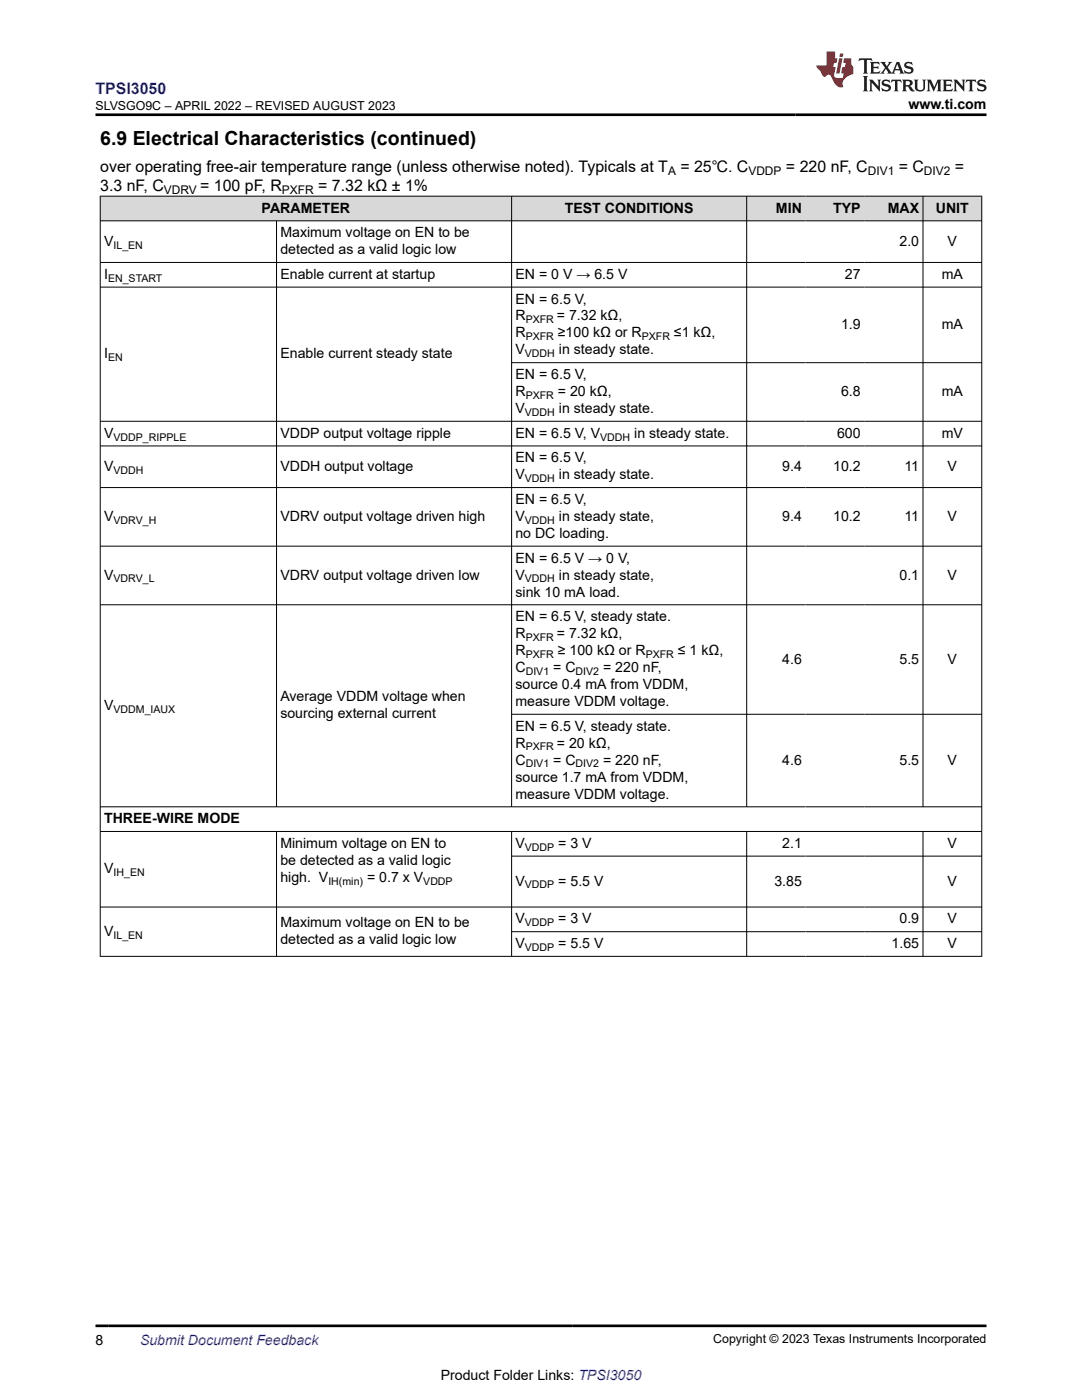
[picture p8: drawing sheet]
<svg xmlns="http://www.w3.org/2000/svg" width="216mm" height="279mm" viewBox="0 0 216 279" stroke-linecap="round" stroke-linejoin="round" font-family="sans-serif">
<defs><g id="words">
<text font-size="3.9" x="20" y="28.8">6.9 Electrical Characteristics (continued)</text>
<text font-size="3.2" fill="#00f" x="19" y="18.7">TPSI3050</text>
<g font-size="3.2">
<text x="20" y="34.3">over operating free-air temperature range (unless otherwise noted). Typicals at T</text>
<text x="135.8" y="34.3">= 25℃. C</text>
<text x="156.8" y="34.3">= 220 nF, C</text>
<text x="179.3" y="34.3">= C</text>
<text x="190.5" y="34.3">=</text>
<text x="20" y="38.1">3.3 nF, C</text>
<text x="39.9" y="38.1">= 100 pF, R</text>
<text x="63.5" y="38.1">= 7.32 kΩ ± 1%</text>
</g>
<g font-size="2.8">
<text x="181.3" y="21.8">www.ti.com</text>
<text x="52.2" y="42.4">PARAMETER</text>
<text x="55.9" y="47.3">Maximum voltage on EN to be</text>
<text x="112.7" y="42.4">TEST CONDITIONS</text>
<text x="154.8" y="42.4">MIN</text>
<text x="166.3" y="42.4">TYP</text>
<text x="177.1" y="42.4">MAX</text>
<text x="186.7" y="42.4">UNIT</text>
<text x="20.8" y="49">V</text>
<text x="55.9" y="50.7">detected as a valid logic low</text>
<text x="179.5" y="49">2.0</text>
<text x="189.1" y="49">V</text>
<text x="20.8" y="55.7">I</text>
<text x="55.9" y="55.7">Enable current at startup</text>
<text x="102.9" y="55.7">EN = 0 V → 6.5 V</text>
<text x="168.6" y="55.7">27</text>
<text x="187.9" y="55.7">mA</text>
<text x="102.9" y="60.6">EN = 6.5 V,</text>
<text x="102.9" y="64">R</text>
<text x="111.1" y="64">= 7.32 kΩ,</text>
<text x="167.8" y="65.7">1.9</text>
<text x="187.9" y="65.7">mA</text>
<text x="20.8" y="71.5">I</text>
<text x="55.9" y="71.5">Enable current steady state</text>
<text x="102.9" y="67.3">R</text>
<text x="102.9" y="70.7">V</text>
<text x="111.3" y="67.3">≥100 kΩ or R</text>
<text x="111.5" y="70.7">in steady state.</text>
<text x="134.5" y="67.3">≤1 kΩ,</text>
<text x="102.9" y="75.7">EN = 6.5 V,</text>
<text x="102.9" y="79">R</text>
<text x="102.9" y="82.4">V</text>
<text x="111.3" y="79">= 20 kΩ,</text>
<text x="111.5" y="82.4">in steady state.</text>
<text x="167.8" y="79">6.8</text>
<text x="187.9" y="79">mA</text>
<text x="20.8" y="87.3">V</text>
<text x="55.9" y="87.3">VDDP output voltage ripple</text>
<text x="102.9" y="87.3">EN = 6.5 V, V</text>
<text x="126.6" y="87.3">in steady state.</text>
<text x="167" y="87.3">600</text>
<text x="187.9" y="87.3">mV</text>
<text x="20.8" y="94">V</text>
<text x="55.9" y="94">VDDH output voltage</text>
<text x="102.9" y="92.3">EN = 6.5 V,</text>
<text x="102.9" y="95.7">V</text>
<text x="111.5" y="95.7">in steady state.</text>
<text x="156.1" y="94">9.4</text>
<text x="166.2" y="94">10.2</text>
<text x="180.5" y="94">11</text>
<text x="189.1" y="94">V</text>
<text x="102.9" y="100.6">EN = 6.5 V,</text>
<text x="20.8" y="104">V</text>
<text x="55.9" y="104">VDRV output voltage driven high</text>
<text x="102.9" y="107.4">no DC loading.</text>
<text x="102.9" y="104">V</text>
<text x="111.5" y="104">in steady state,</text>
<text x="156.1" y="104">9.4</text>
<text x="166.2" y="104">10.2</text>
<text x="180.5" y="104">11</text>
<text x="189.1" y="104">V</text>
<text x="102.9" y="112.3">EN = 6.5 V → 0 V,</text>
<text x="20.8" y="115.7">V</text>
<text x="55.9" y="115.7">VDRV output voltage driven low</text>
<text x="102.9" y="119">sink 10 mA load.</text>
<text x="102.9" y="115.7">V</text>
<text x="111.5" y="115.7">in steady state,</text>
<text x="179.5" y="115.7">0.1</text>
<text x="189.1" y="115.7">V</text>
<text x="102.9" y="124">EN = 6.5 V, steady state.</text>
<text x="102.9" y="130.7">R</text>
<text x="102.9" y="127.4">R</text>
<text x="111.1" y="127.4">= 7.32 kΩ,</text>
<text x="111.3" y="130.7">≥ 100 kΩ or R</text>
<text x="135.3" y="130.7">≤ 1 kΩ,</text>
<text x="102.9" y="137.5">source 0.4 mA from VDDM,</text>
<text x="102.9" y="134.1">C</text>
<text x="110.4" y="134.1">= C</text>
<text x="120.3" y="134.1">= 220 nF,</text>
<text x="156.1" y="132.4">4.6</text>
<text x="179.5" y="132.4">5.5</text>
<text x="189.1" y="132.4">V</text>
<text x="20.8" y="141.7">V</text>
<text x="55.9" y="140">Average VDDM voltage when</text>
<text x="55.9" y="143.4">sourcing external current</text>
<text x="102.9" y="140.9">measure VDDM voltage.</text>
<text x="102.9" y="145.8">EN = 6.5 V, steady state.</text>
<text x="102.9" y="149.2">R</text>
<text x="111.1" y="149.2">= 20 kΩ,</text>
<text x="102.9" y="152.6">C</text>
<text x="102.9" y="156">source 1.7 mA from VDDM,</text>
<text x="110.4" y="152.6">= C</text>
<text x="120.3" y="152.6">= 220 nF,</text>
<text x="156.1" y="152.6">4.6</text>
<text x="179.5" y="152.6">5.5</text>
<text x="189.1" y="152.6">V</text>
<text x="102.9" y="159.4">measure VDDM voltage.</text>
<text x="20.8" y="164.3">THREE-WIRE MODE</text>
<text x="55.9" y="169.2">Minimum voltage on EN to</text>
<text x="55.9" y="172.6">be detected as a valid logic</text>
<text x="102.9" y="169.2">V</text>
<text x="111.4" y="169.2">= 3 V</text>
<text x="156.1" y="169.2">2.1</text>
<text x="189.1" y="169.2">V</text>
<text x="20.8" y="174.3">V</text>
<text x="55.9" y="176">high. V</text>
<text x="73.2" y="176">= 0.7 x V</text>
<text x="102.9" y="176.8">V</text>
<text x="111.4" y="176.8">= 5.5 V</text>
<text x="154.5" y="176.8">3.85</text>
<text x="189.1" y="176.8">V</text>
<text x="55.9" y="185.1">Maximum voltage on EN to be</text>
<text x="102.9" y="184.3">V</text>
<text x="111.4" y="184.3">= 3 V</text>
<text x="179.5" y="184.3">0.9</text>
<text x="189.1" y="184.3">V</text>
<text x="20.8" y="186.8">V</text>
<text x="55.9" y="188.4">detected as a valid logic low</text>
<text x="102.9" y="189.2">V</text>
<text x="111.4" y="189.2">= 5.5 V</text>
<text x="177.9" y="189.2">1.65</text>
<text x="189.1" y="189.2">V</text>
<text x="19" y="268.4">8</text>
<text x="87.9" y="275.3">Product Folder Links: TPSI3050</text>
</g>
<text font-size="2.8" fill="#00f" x="27.9" y="268.4">Submit Document Feedback</text>
<g font-size="2.5">
<text x="19" y="21.9">SLVSGO9C – APRIL 2022 – REVISED AUGUST 2023</text>
<text x="142.3" y="268.1">Copyright © 2023 Texas Instruments Incorporated</text>
</g>
<g font-size="2.4">
<text x="133.3" y="34.9">A</text>
<text x="149.3" y="34.9">VDDP</text>
<text x="173.2" y="34.9">DIV1</text>
<text x="184.4" y="34.9">DIV2</text>
<text x="32.7" y="38.7">VDRV</text>
<text x="56.3" y="38.7">PXFR</text>
</g>
<g font-size="2.1">
<text x="22.6" y="49.6">IL_EN</text>
<text x="21.6" y="56.2">EN_START</text>
<text x="104.9" y="64.5">PXFR</text>
<text x="104.7" y="71.3">VDDH</text>
<text x="104.9" y="67.9">PXFR</text>
<text x="128.1" y="67.9">PXFR</text>
<text x="21.6" y="72.1">EN</text>
<text x="104.7" y="83">VDDH</text>
<text x="104.9" y="79.6">PXFR</text>
<text x="22.6" y="87.9">VDDP_RIPPLE</text>
<text x="119.8" y="87.9">VDDH</text>
<text x="22.6" y="94.5">VDDH</text>
<text x="104.7" y="96.2">VDDH</text>
<text x="22.6" y="104.5">VDRV_H</text>
<text x="104.7" y="104.5">VDDH</text>
<text x="22.6" y="116.2">VDRV_L</text>
<text x="104.7" y="116.2">VDDH</text>
<text x="104.9" y="127.9">PXFR</text>
<text x="104.9" y="131.3">PXFR</text>
<text x="128.8" y="131.3">PXFR</text>
<text x="104.9" y="134.7">DIV1</text>
<text x="114.9" y="134.7">DIV2</text>
<text x="22.6" y="142.2">VDDM_IAUX</text>
<text x="104.9" y="149.8">PXFR</text>
<text x="104.9" y="153.2">DIV1</text>
<text x="114.9" y="153.2">DIV2</text>
<text x="104.7" y="169.8">VDDP</text>
<text x="22.6" y="174.9">IH_EN</text>
<text x="65.5" y="176.5">IH(min)</text>
<text x="84.5" y="176.5">VDDP</text>
<text x="104.7" y="177.3">VDDP</text>
<text x="104.7" y="184.9">VDDP</text>
<text x="22.6" y="187.3">IL_EN</text>
<text x="104.7" y="189.8">VDDP</text>
</g>
</g></defs>
<g fill="#d8d8d8">
<path d="M20 39.1h175.9v5h-175.9z" fill-rule="evenodd"/>
<path d="M20.1 39.2h81.9v4.8h-81.9z" fill-rule="evenodd"/>
<path d="M102.1 39.2h46.8v4.8h-46.8z" fill-rule="evenodd"/>
<path d="M149.1 39.2h11.6v4.8h-11.6z" fill-rule="evenodd"/>
<path d="M160.7 39.2h11.7v4.8h-11.7z" fill-rule="evenodd"/>
<path d="M172.4 39.2h11.7v4.8h-11.7z" fill-rule="evenodd"/>
<path d="M184.2 39.2h11.6v4.8h-11.6z" fill-rule="evenodd"/>
</g>
<g fill="none" stroke="#000" stroke-width=".2">
<path d="M19.9 39.1h176.1M20 39.1v151.8M102.1 39.1v122M149 39.1v122M184.2 39.1v122M195.9 39.1v151.8M19.9 44.1h176.1M19.9 52.4h176.1M19.9 57.3h176.1M55.2 44.1v117M102.1 72.4h93.9M19.9 89h176.1"/>
<path d="M19.9 97.3h176.1M196 84.1h-176.1M19.9 109h176.1M19.9 120.7h176.1M102.1 142.5h93.9M19.9 161h176.1M19.9 165.9h176.1M55.2 165.9v25M102.1 165.9v25M102.1 170.9h93.9M149 165.9v25M184.2 165.9v25"/>
<path d="M19.9 181h176.1M19.9 190.9h176.1M102.1 185.9h93.9"/>
</g>
<path d="M171.5 11.6l-.2 .6 .5-.2h.6v.1v2.2l-.2 .4h1l-.2-.4v-2.2v-.1h.5l.5 .2-.1-.6zM173.6 12.4l.2 .3v1.6l-.2 .4h1.9l.1-.6a1.08 1.08 0 0 1-1.3 .2v-.7h.6l.4 .2v-.7l-.4 .2h-.6v-.5l.2-.2a1 1 0 0 1 1 .3l-.1-.5zM175.7 12.4l.9 1.1-1 1.2h.9l-.2-.2 .5-.8 .4 .8-.2 .2h1.6l-.2-.2 .2-.5h.9l.1 .5-.1 .2h.9l-.2-.4-.8-1.9h-.5l-.9 2.1-.9-1.1 .9-1h-.8l.2 .2-.4 .6-.4-.6 .2-.2zM179 12.8l.4 1h-.7zM180.7 12.5a.65 .65 0 0 0-.2 .7 .65 .65 0 0 0 .6 .5l.6 .1 .1 .3a.79 .79 0 0 1-.7 .4 .79 .79 0 0 1-.7-.5l.1 .7 .2-.1a.93 .93 0 0 0 1.1 0 .93 .93 0 0 0 .4-.9 1.46 1.46 0 0 0-1.2-.6l-.1-.3a1.09 1.09 0 0 1 1.2 .2l-.2-.6-.1 .1-.5-.2zM172.2 15.2l.2 .4v2.2l-.2 .4h1l-.2-.4v-2.2l.2-.4zM173.4 15.9l.2 .4v1.5l-.2 .4h.8l-.3-.4 .1-1.3 1.6 1.8v-2l.2-.4h-.7l.1 .2 .1 1.1-1.2-1.3zM176.2 16a.65 .65 0 0 0-.2 .8 .65 .65 0 0 0 .6 .4l.6 .2 .1 .2a.79 .79 0 0 1-.7 .4 .79 .79 0 0 1-.7-.5l.1 .7 .2-.1a.93 .93 0 0 0 1.1 .1 .93 .93 0 0 0 .4-1 1.46 1.46 0 0 0-1.2-.5l-.1-.4a1.09 1.09 0 0 1 1.2 .2l-.1-.6-.2 .1-.5-.1zM177.9 15.9l-.1 .6a.63 .63 0 0 1 .8-.3v1.6l-.3 .4h1l-.2-.4v-1.6a.66 .66 0 0 1 .8 .3l-.1-.6zM180 15.9l.2 .4v1.5l-.2 .4h1l-.2-.2-.1-.7h.5l.1 .2a.79 .79 0 0 0 1.2 .6l-1-.9a.61 .61 0 0 0 .6-.6 .61 .61 0 0 0-.5-.7zM180.8 16.2h.1a.47 .47 0 0 1 .5 .1 .47 .47 0 0 1 .1 .5l-.1 .1-.7 .1zM182.3 15.9l.2 .2a2.27 2.27 0 0 0 .4 2 1.04 1.04 0 0 0 1.7-.7v-1.3l.2-.2h-.8l.2 .4v1.1a.6 .6 0 0 1-.6 .6 .6 .6 0 0 1-.6-.6v-1.1l.3-.4zM184.9 15.9l.2 .4v1.5l-.2 .4h.8l-.3-.4v-1.4l.9 1.9 .9-1.9v1.4l-.3 .4h1l-.2-.4v-1.5l.2-.4h-.8l-.7 1.5-.6-1.5zM188.1 15.9l.2 .4v1.5l-.2 .4h1.9l.1-.6a1.09 1.09 0 0 1-1.3 .2v-.7h.6l.4 .2v-.6l-.4 .2h-.6v-.6l.2-.1a1.01 1.01 0 0 1 1 .3l-.1-.6zM190.2 15.9l.3 .4v1.5l-.3 .4h.8l-.2-.4v-1.3l1.6 1.8v-2l.2-.4h-.7l.2 .2v1.1l-1.2-1.3zM192.8 15.9l-.1 .6a.63 .63 0 0 1 .8-.3v1.6l-.3 .4h1l-.2-.4v-1.6a.66 .66 0 0 1 .8 .3l-.1-.6zM195.2 16a.65 .65 0 0 0-.2 .8 .65 .65 0 0 0 .6 .4l.6 .2 .2 .2a.79 .79 0 0 1-.7 .4 .79 .79 0 0 1-.7-.5l.1 .7 .2-.1a.93 .93 0 0 0 1 .1 .93 .93 0 0 0 .5-1 1.46 1.46 0 0 0-1.3-.5v-.4a1.09 1.09 0 0 1 1.2 .2l-.2-.6-.2 .1-.5-.1z" fill="#231f20"/>
<path d="M164.9 10.3v2.7h-2l.1 .4 .8 1a.95 .95 0 0 0 1 .9 .59 .59 0 0 1 .5-.4 .59 .59 0 0 1 .5 .3l.4 .8a1.59 1.59 0 0 0 2.1 1.4 1.61 1.61 0 0 1 1-2.3l1-.3-.1-1.5a1.59 1.59 0 0 1-.3-1.7h-1.5l-.2 .9h.6l-.2 .9h-.5l-.2 .9v.3l.4 .1-.1 .9h-.7a.73 .73 0 0 1-1-.7l.3-1.5h-.5l.1-.9h.5l.2-.9h-.5v-1.3zM167.4 11.6l-.6 3.1h.7l.6-3.1zM167.6 10.7l-.1 .6h.7l.1-.6z" fill="#ed1c24"/>
<path d="M19 22.9h177.8M19 264.6h177.8" fill="none" stroke="#000" stroke-width=".53"/>
<use href="#words"/>
</svg>
